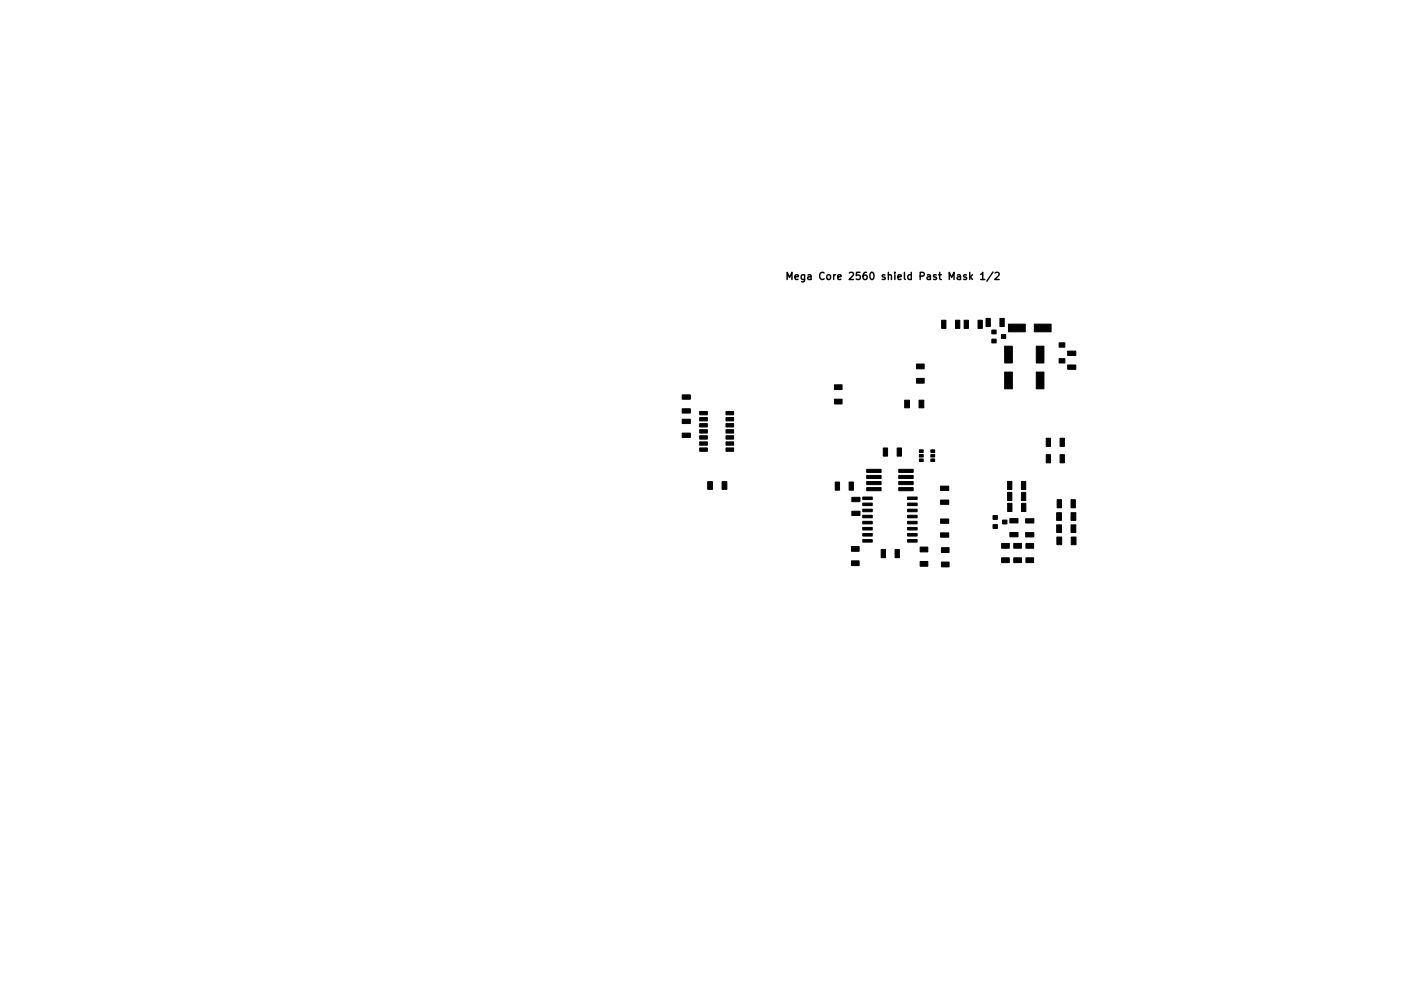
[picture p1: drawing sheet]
<svg xmlns="http://www.w3.org/2000/svg" width="297mm" height="210mm" viewBox="0 0 297 210" stroke-linecap="round" stroke-linejoin="round" font-family="sans-serif">
<defs><g id="words">
<text font-size="2.1" x="168.1" y="58.4">Mega Core 2560 shield Past Mask 1/2</text>
</g></defs>
<path d="M164.4 58.4v-1.5l.5 1 .5-1v1.5M166.1 57.9l.7-.2-.1-.3h-.4l-.2 .2v.7h.6M168.1 57.4v1.2l-.3 .3-.4-.1M168.1 57.4h-.5l-.2 .2 .1 .7h.6M204.9 58.4h.8M207.4 56.8l-1.3 1.9M207.9 57l.5-.1 .3 .4-.9 1.1h.9" fill="none" stroke="#000" stroke-width=".3"/>
<g fill="#000" stroke="#000" stroke-width=".21">
<path d="M191.4 76h1.6v1h-1.6zM196.7 66.9h.9v1.7h-.9zM199.6 66.9h.9v1.7h-.9zM201.4 66.9h.9v1.7h-.9zM204.3 66.9h.9v1.7h-.9zM206 66.5h.9v1.7h-.9zM207.2 68.9h.9v.8h-.9zM207.2 70.8h.9v.8h-.9zM208.9 66.5h.9v1.7h-.9zM209.2 69.9h.9v.8h-.9zM209.9 72.3h1.6v3.5h-1.6zM210.7 67.7h3.5v1.6h-3.5z"/>
<path d="M216.5 77.7h1.6v3.5h-1.6zM216.5 72.3h1.6v3.5h-1.6zM216.1 67.7h3.5v1.6h-3.5zM221.2 71.6h1.2v.9h-1.2zM221.2 74.9h1.2v.9h-1.2zM223 73.3h1.7v.9h-1.7zM223 76.2h1.7v.9h-1.7zM142.5 87.5h1.7v.9h-1.7zM142.5 90.4h1.7v.9h-1.7zM142.5 82.5h1.7v.9h-1.7zM142.5 85.4h1.7v.9h-1.7zM146.2 85.9h1.6v.7h-1.6z"/>
<path d="M146.2 87.2h1.6v.7h-1.6zM146.2 88.5h1.6v.6h-1.6zM146.2 89.7h1.6v.7h-1.6zM146.2 91h1.6v.7h-1.6zM146.2 92.3h1.6v.7h-1.6zM146.2 93.5h1.6v.7h-1.6zM151.7 93.5h1.5v.7h-1.5zM151.7 92.3h1.5v.7h-1.5zM151.7 91h1.5v.7h-1.5zM151.7 89.7h1.5v.7h-1.5zM151.7 88.5h1.5v.6h-1.5zM151.7 87.2h1.5v.7h-1.5z"/>
<path d="M151.7 85.9h1.5v.7h-1.5zM174.3 83.3h1.6v1h-1.6zM174.3 80.3h1.6v1h-1.6zM181 99.3h3v.6h-3zM181 98h3v.6h-3zM184.5 93.5h.9v1.7h-.9zM187.7 98h3v.6h-3zM187.7 99.3h3v.6h-3zM187.4 93.5h.9v1.7h-.9zM189 83.6h1v1.6h-1zM192 93.9h.8v.6h-.8zM192 94.9h.8v.5h-.8z"/>
<path d="M192 95.8h.8v.6h-.8zM192 83.6h1v1.6h-1zM191.4 79h1.6v1h-1.6zM194.4 95.8h.8v.6h-.8zM194.4 94.9h.8v.5h-.8zM194.4 93.9h.8v.6h-.8zM209.9 77.7h1.6v3.5h-1.6zM218.5 94.9h.9v1.7h-.9zM218.5 91.5h.9v1.7h-.9zM221.4 94.9h.9v1.7h-.9zM221.4 91.5h.9v1.7h-.9zM147.8 100.6h1v1.6h-1z"/>
<path d="M150.8 100.6h1v1.6h-1zM174.5 100.6h.9v1.7h-.9zM177.9 103.8h1.7v.9h-1.7zM177.9 106.7h1.7v.9h-1.7zM177.4 100.6h.9v1.7h-.9zM177.9 117.1h1.6v1h-1.6zM177.9 114.1h1.6v1h-1.6zM180.2 103.8h2v.5h-2zM180.2 105h2v.6h-2zM180.2 106.3h2v.5h-2zM180.2 107.6h2v.5h-2zM180.2 108.9h2v.5h-2z"/>
<path d="M180.2 110.1h2v.6h-2zM180.2 111.4h2v.5h-2zM180.2 112.7h2v.5h-2zM181 101.8h3v.7h-3zM181 100.5h3v.7h-3zM184.1 114.7h.9v1.7h-.9zM187 114.7h.9v1.7h-.9zM187.7 100.5h3v.7h-3zM187.7 101.8h3v.7h-3zM189.6 112.7h2v.5h-2zM189.6 111.4h2v.5h-2zM189.6 110.1h2v.6h-2z"/>
<path d="M189.6 108.9h2v.5h-2zM189.6 107.6h2v.5h-2zM189.6 106.3h2v.5h-2zM189.6 105h2v.6h-2zM189.6 103.8h2v.5h-2zM192.2 117.2h1.6v1h-1.6zM192.2 114.2h1.6v1h-1.6zM196.7 114.4h1.6v1h-1.6zM196.7 117.4h1.6v1h-1.6zM196.5 101.5h1.7v.9h-1.7zM196.5 104.4h1.7v.9h-1.7zM196.5 108.4h1.7v.9h-1.7z"/>
<path d="M196.5 111.3h1.7v.9h-1.7zM207.4 109.5h.9v.8h-.9zM207.4 107.6h.9v.8h-.9zM209.4 108.6h.9v.8h-.9zM210.5 100.5h.9v1.7h-.9zM210.5 102.8h.9v1.7h-.9zM209.2 116.5h1.6v1h-1.6zM209.2 113.5h1.6v1h-1.6zM211 111.2h1.7v.9h-1.7zM211 108.3h1.7v.9h-1.7zM210.5 105.1h.9v1.7h-.9zM213.4 100.5h.9v1.7h-.9z"/>
<path d="M213.4 102.8h.9v1.7h-.9zM211.8 116.5h1.6v1h-1.6zM211.8 113.5h1.6v1h-1.6zM213.4 105.1h.9v1.7h-.9zM214.3 116.5h1.6v1h-1.6zM214.3 113.5h1.6v1h-1.6zM214.3 111.2h1.7v.9h-1.7zM214.3 108.3h1.7v.9h-1.7zM220.8 104.3h.9v1.7h-.9zM220.7 109.6h1v1.6h-1zM220.7 107h1v1.6h-1zM220.8 112.1h1v1.6h-1z"/>
<path d="M223.7 104.3h.9v1.7h-.9zM223.7 109.6h1v1.6h-1zM223.7 107h1v1.6h-1zM223.8 112.1h1v1.6h-1z"/>
</g>
<use href="#words"/>
</svg>
